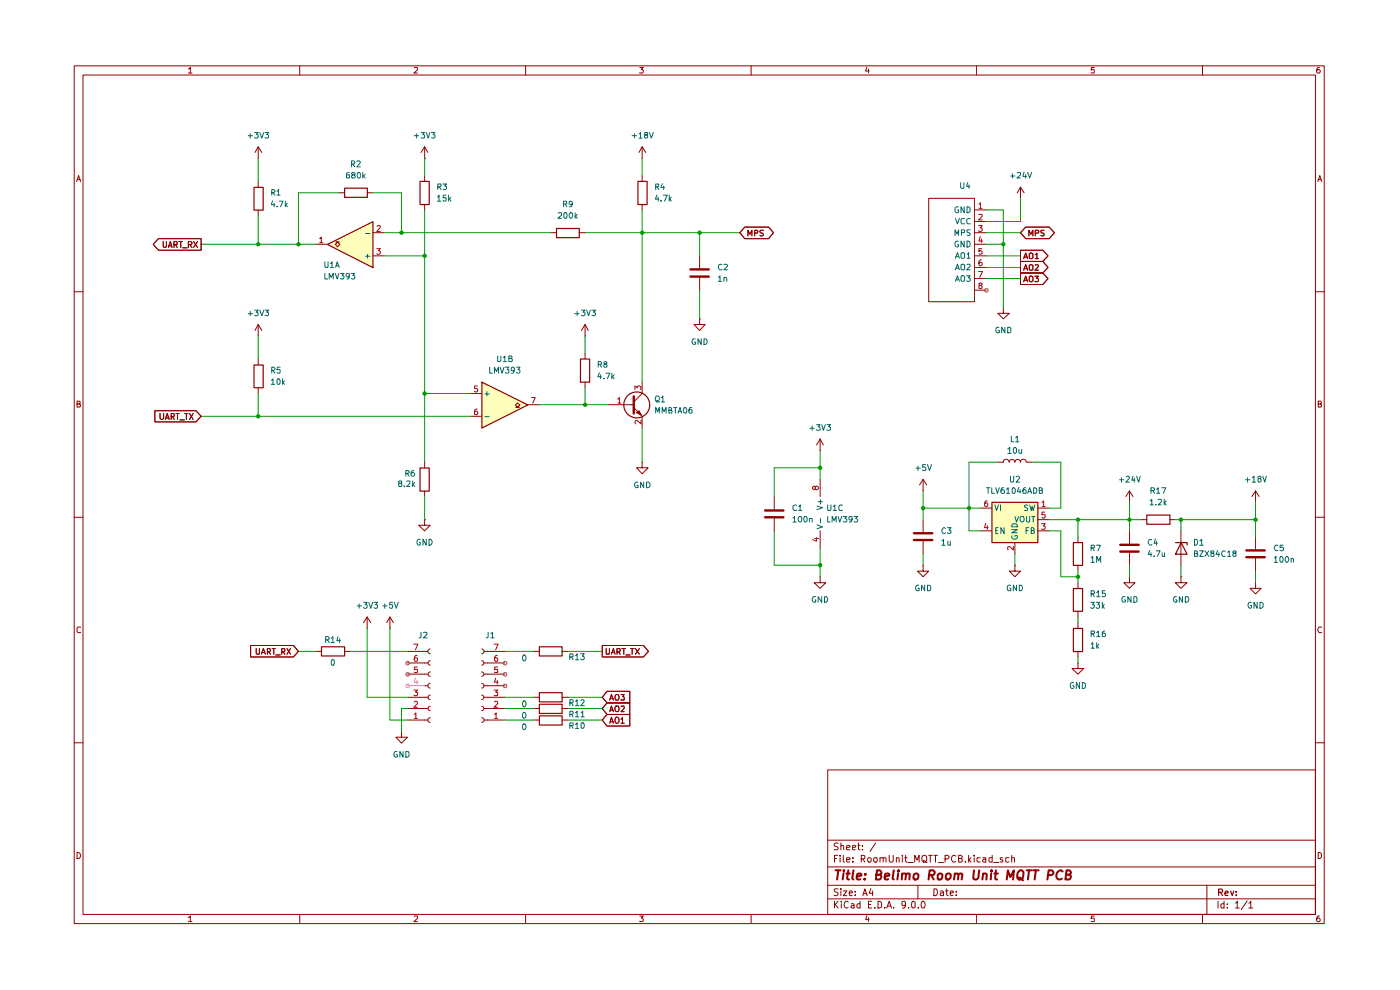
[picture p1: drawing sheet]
<svg xmlns="http://www.w3.org/2000/svg" width="297mm" height="210mm" viewBox="0 0 297 210" stroke-linecap="round" stroke-linejoin="round" font-family="sans-serif">
<g fill="none" stroke="#910000" stroke-width=".21">
<path d="M15.7 14h265.2v181.9h-265.2zM17.6 15.9h261.5v178.1h-261.5zM40 14.6l.4-.3v1.2M40 15.5h.7M63.6 14v1.9M87.9 14.4l.6-.1 .1 .5-.8 .7h.8M111.5 14v1.9M135.7 14.3h.8l-.4 .4 .4 .3-.1 .4h-.7M159.3 14v1.9M183.9 14.2l-.3 .9h.8M184.2 14.6v.9M207.2 14v1.9"/>
<path d="M232.2 14.3h-.6l-.1 .6 .1-.2h.4l.2 .2v.5h-.7M255.1 14v1.9M279.9 14.3a.55 .55 0 0 0-.6 .5l.2 .7h.4l.2-.3v-.2l-.3-.3h-.2l-.3 .3M16.3 38.5l.4-1.2 .4 1.2M16.4 38.1h.6M279.6 38.5l.4-1.2 .4 1.2M279.7 38.1h.5M15.7 61.9h1.9M279.1 61.9h1.8M16.3 85.7h.6v-.5l-.6-.1v1.3h.5l.3-.5-.3-.2M279.7 85.7h.5l.1-.4-.2-.2h-.4v1.3h.5l.1-.1v-.5l-.2-.1M15.7 109.7h1.9"/>
<path d="M279.1 109.7h1.8M17.1 133.1l-.6-.1-.2 .3v.6l.2 .3 .6-.1M280.3 133.1l-.5-.1-.2 .5 .2 .7 .5-.1M15.7 157.6h1.9M279.1 157.6h1.8M175.6 163.3h103.5v30.7h-103.5zM175.6 178.2h103.5M177.8 178.9l-.6-.1-.2 .4v.2a.56 .56 0 0 1 .6 .2 .56 .56 0 0 1 0 .7h-.6M178.4 179.5l.2-.2 .4 .2v.8M178.4 178.8v1.5M179.6 179.8l.7-.1v-.3l-.5-.1-.2 .2 .1 .8h.6M180.8 179.8l.7-.1-.1-.4h-.4l-.2 .2v.6l.1 .2h.5"/>
<path d="M181.9 179.3h.6M182.1 178.8v1.3l.1 .2h.3M183 179.4v.1M185.8 178.8l-1.2 1.8M16.3 180.8a.65 .65 0 0 1 .8 .7 .65 .65 0 0 1-.8 .6zM40 194.6l.4-.3v1.2M40 195.5h.7M63.6 194v1.9M87.9 194.4l.6-.1 .1 .5-.8 .7h.8M111.5 194v1.9M135.7 194.3h.8l-.4 .4 .4 .3-.1 .4h-.7M159.3 194v1.9"/>
<path d="M175.6 190.7h103.5M175.6 187.8h103.5M175.6 183.9h103.5M177 191.2v1.4M177 182.1h.5M177.2 191.9l.6 .7M177.7 181.4h-.7v1.5M177.8 188.5l-.8 .1v.5l.6 .2 .2 .4-.3 .3-.5-.1M177.8 191.2l-.8 .8M178.2 181.4v.2M178.2 181.9v1M178.4 188.5v.1"/>
<path d="M178.4 189v1M178.5 191.2v.1M178.5 191.7v.9M178.9 189h.8l-.8 1h.8M178.9 181.4v1.2l.3 .3M179.6 182.4l.7-.1v-.4h-.6l-.1 .2 .1 .7h.6M179.9 191.3a.7 .7 0 0 0-.9 .5 .7 .7 0 0 0 .6 .8l.3-.1M180.2 189.5l.6-.2-.1-.3-.4 .1-.1 .6 .1 .3 .5-.1M180.6 191.8l.4-.1 .2 .2v.7M180.9 182.7v.2M180.9 181.9v.2M181.2 192l-.7 .3 .2 .3 .5-.1"/>
<path d="M181.4 189.8v.2M181.4 189.1v.1M182.5 191.8a.45 .45 0 0 0-.7 .1l.1 .6h.6M182.5 191.2v1.4M182.7 182.2l.7-.1 .1-.5-.3-.2h-.5v1.5M183 180.2v.1M183 190l.5-1.5 .5 1.5M183 182.2l.5 .7M183.1 189.6h.8M183.9 194.2l-.3 .9h.8M184.1 182h.6l.1 .6-.2 .3h-.3l-.2-.3zM184.2 194.6v.9"/>
<path d="M184.2 191.9h.5M184.7 188.5l-.3 1h.8M184.9 191.2h-.7v1.4h.7M185.1 189v1M185.4 182l.6-.1v.9a.45 .45 0 0 1-.7-.2zM185.6 192.5v.1M186.3 191.2h.3l.4 .3v.8l-.4 .3h-.3zM186.7 182l.6-.1 .1 1M186.7 181.9v1M187.4 182.1v-.2h.5l.1 1M187.7 192.5v.1M188.1 192.6l.5-1.4 .5 1.4"/>
<path d="M188.3 192.2h.7M188.6 181.4v1.2l.3 .3h.3l.3-.3v-1.2M189.6 192.5v.1M190.2 182l.5-.1 .1 1M190.2 181.9v1M191.4 181.4v.2M191.4 181.9v1M191.9 181.9h.5M192.1 191.9l-.2 .2-.6-.2v-.6l.3-.1 .4 .1a1.05 1.05 0 0 1-.3 1.3h-.3M192.1 181.4v1.2l.3 .3M192.6 183h1.1M192.8 192.5v.1"/>
<path d="M193.5 191.3l.3-.1 .3 .2v1.1h-.6zM194.1 182.9v-1.5l.5 1.1 .4-1.1v1.5M194.7 187.8v2.9M194.8 192.5v.1M195.6 191.3l.1-.1a.75 .75 0 0 1 .6 .7 .75 .75 0 0 1-.6 .7l-.3-.5zM195.7 181.6l.2-.2a.57 .57 0 0 1 .7 .5l-.1 .7-.2 .3h-.4a1.01 1.01 0 0 1-.2-1.3zM195.9 182.5l.8 .5M197 181.4h.8M197.4 181.4v1.5M198.1 188.5h.5a.83 .83 0 0 1 .2 .9 .83 .83 0 0 1-.7 .6zM198.1 181.4h.8M198.5 181.4v1.5"/>
<path d="M199 183h1.1M199.5 189.1h.6v.9M200.1 189.3l-.6 .2v.4h.6M200.5 182.2l.7-.1 .1-.4-.3-.3h-.5v1.5M200.6 189h.6M200.8 188.5v1.2l.4 .3M201.6 189.5l.7-.2-.1-.2-.4-.1-.2 .2 .1 .7h.5M202.7 181.6a.61 .61 0 0 0-.9 .2 .61 .61 0 0 0 .2 .8l.4 .3 .3-.2M202.9 189.8v.2M202.9 189.1v.1M203.4 182.1l.6-.1 .1-.3-.3-.3h-.4v1.5h.5l.2-.2v-.4l-.3-.2M204.8 182.7v.2"/>
<path d="M205.5 181.4v1.5M205.6 182.3l.4 .6M206 181.9l-.5 .6M206.7 181.4v.2M206.7 181.9v1M207.2 194v1.9M207.9 181.9h-.6v.3v.6h.6M208.5 181.9h.6v1M209.1 182.3h-.4l-.3 .2 .3 .4 .4-.1M210.5 181.9l-.7 .1v.7l.3 .2 .4-.1M210.5 181.4v1.5M210.8 183h1.1"/>
<path d="M212.7 181.9h-.4l-.1 .2 .1 .3 .4 .1v.3h-.5M214 181.9l-.6 .1v.7l.2 .2 .4-.1M214.6 182l.5-.1 .1 1M214.6 181.4v1.5M232.2 194.3h-.6l-.1 .6 .1-.2h.4l.2 .2v.5h-.7M255.1 194v1.9M256 187.8v6.2M258.4 191.2v1.4M259.7 191.8l-.5-.1-.2 .2 .1 .6h.6M259.7 191.2v1.4M260.3 192.5v.1M260.3 191.8v.1"/>
<path d="M262.1 191.6l.4-.4v1.4M262.1 192.6h.8M264.6 191.1l-1.3 1.9M264.9 191.6l.4-.2v-.2v1.4M264.9 192.6h.9M279.7 180.8h.3l.3 .4v.6l-.3 .3h-.3zM279.9 194.3a.55 .55 0 0 0-.6 .5l.2 .7h.4l.2-.3v-.2l-.3-.3h-.2l-.3 .3"/>
</g>
<path d="M258.5 189.3h.7l.2-.3-.1-.3-.8-.1v1.3M258.9 189.3l.5 .6M259.9 189.5l.7-.1-.2-.4-.4 .1-.1 .7 .1 .1h.5M261.1 189l.3 .9 .3-.9M262.3 189.9h.1M262.3 189.1v.2" fill="none" stroke="#910000" stroke-width=".25"/>
<g fill="none" stroke="#910000" stroke-width=".42">
<path d="M177.2 184.6h1.1M177.8 184.6l-.2 2M178.9 185.3l-.1 1.3M179 184.6v.3M179.5 185.3h.8M180 184.6l-.3 1.7 .4 .3M181.1 184.6l-.3 1.7 .3 .3M181.7 186l1.1-.3-.1-.3a.6 .6 0 0 0-.9 .1v1h.7M183.4 186.4v.2M183.6 185.4l.1 .1h-.2l.1-.1-.1 .1M185.9 185.5h.7l.3-.1 .1-.4-.4-.4h-.5l-.3 2h.8l.2-.2a.48 .48 0 0 0 .2-.5 .48 .48 0 0 0-.4-.4M187.7 186l1-.3-.1-.3a.6 .6 0 0 0-.9 .1v1h.7"/>
<path d="M189.6 184.6l-.2 1.7 .2 .3M190.5 185.3l-.1 1.3M190.6 184.6l-.1 .2h.2l-.1-.2-.1 .3M191.4 185.5l.1-.1a.48 .48 0 0 1 .7 .1l-.1 1.1M191.4 185.3l-.1 1.3M192.2 185.5l.3-.2 .5 .1-.1 1.2M193.9 185.5l.4-.2 .4 .1 .2 .2-.1 .6a.55 .55 0 0 1-.5 .4 .55 .55 0 0 1-.5-.4zM197.1 185.6l1-.1 .2-.5-.1-.1-.2-.3h-.8l-.2 2M197.6 185.6l.5 1M198.9 185.6l.4-.3 .6 .2v.7l-.2 .3-.5 .1-.3-.2zM200.8 185.5l.6-.2 .3 .3-.1 .6-.4 .4-.4-.1-.2-.3zM202.6 185.5l.2-.2 .4 .1v1.2"/>
<path d="M202.6 185.3l-.2 1.3M203.3 185.5a.47 .47 0 0 1 .4-.2 .47 .47 0 0 1 .5 .2l-.2 1.1M206.6 184.6l-.1 1.6 .1 .3a.65 .65 0 0 0 1-.3l.1-1.6M208.6 185.5l.2-.2 .5 .1v1.2M208.6 185.3l-.2 1.3M210.3 185.3l-.1 1.3M210.4 184.6v.3M210.9 185.3h.8M211.3 184.6l-.2 1.7 .4 .3M213.6 186.6l.2-2 .5 1.5 .8-1.5-.2 2M216 185l.4-.4h.4a1.26 1.26 0 0 1-.3 2 .6 .6 0 0 1-.7-.6zM216.1 186.1l.3 .1 .6 .5"/>
<path d="M217.8 184.6h1.1M218.3 184.6l-.2 2M219.2 184.6h1.1M219.7 184.6l-.2 2M222.3 185.6l.9-.1 .3-.2-.1-.4-.3-.3h-.6l-.3 2M225.4 184.9l-.3-.3a.99 .99 0 0 0-1 .9 .99 .99 0 0 0 .7 1.1l.5-.2M226.1 185.5h.7l.4-.3-.3-.6h-.6l-.3 2h.8l.2-.2a.48 .48 0 0 0 .2-.5 .48 .48 0 0 0-.4-.4"/>
</g>
<g fill="#ffb">
<path d="M210.4 106.5h9.7v8.6h-9.7z"/>
<path d="M102.2 81l9.7 4.8-9.7 5z"/>
<path d="M69.4 51.8l9.7-4.8v9.7z"/>
</g>
<g fill="none" stroke="#910000" stroke-width=".21">
<path d="M33.6 50.6h9.1v2.5h-9.1l-1.1-1.3zM34.6 51.2v1l.3 .3 .4-.3v-1M35.7 52.5l.4-1.3 .4 1.3M35.8 52.2h.6M36.9 51.9l.7-.1v-.4l-.2-.2h-.5v1.3M37.3 51.9l.3 .6M37.9 51.2h.8M38.4 51.2v1.3M38.8 52.6h.9M40 51.9l.6-.1 .1-.3-.2-.3h-.5v1.3M40.3 51.9l.4 .6M41.1 51.2l.8 1.3"/>
<path d="M41.9 51.2l-.8 1.3M54.8 71.3h.1M54.8 68.8v2.5M54.8 76.1v1.3M54.8 68.8l-.7 1.3M54.8 68.8l.7 1.3M32.8 87.1h8.8l1.1 1.2-1.1 1.2h-8.8zM33.9 87.7v1l.3 .3h.3l.2-.3v-1M35 89l.5-1.3 .4 1.3M35.2 88.6h.6M36.3 88.4l.6-.1v-.5l-.6-.1v1.3M36.6 88.4l.4 .6"/>
<path d="M37.3 87.7h.7M37.7 87.7v1.3M38.2 89.1h.9M39.2 87.7h.7M39.5 87.7v1.3M40.2 87.7l.8 1.3M41 87.7l-.8 1.3M54.8 82.2v1.3M90.1 98v1.2M99.8 83.5h2.4M99.8 88.3h2.4M109.3 86.4h.5l-.5-.5 .5-.4 .5 .4-.5 .5h.5"/>
<path d="M111.9 85.8h2.5M133.9 85.8h.5M134.4 86.4l1.8 1.9M136.2 98v1.2h1.3l-1.3 1.3-1.2-1.3h1.2M136.2 98h.1M136.2 83.5l-1.8 1.8M90.1 110.2v1.2h1.2l-1.2 1.2-1.3-1.2h1.3M90.1 110.2h.1M90.1 104.1v1.2M164.3 105.3v2.7M164.3 110v2.6M174 101.7v3.6"/>
<path d="M174 112.6v3.6M195.8 104.1h.1M195.8 119.9v1.3h1.2l-1.2 1.1-1.2-1.1h1.2M195.8 119.9h.1M195.8 101.7l-.7 1.2M195.8 101.7l.8 1.2M195.8 101.7v2.4M195.8 110.2v2.7M195.8 114.8v2.7M208 107.8h2.4M208 112.6h2.4M215.3 119.9v1.3h1.2l-1.2 1.1-1.2-1.1h1.2"/>
<path d="M215.3 119.9h.1M215.3 115.1v2.4M220.1 107.8h2.5M220.1 112.6h2.5M220.1 110.2h2.5M228.7 113.9v1.2M228.7 119.9v1.3M239.6 106.5h.1M239.6 104.1v2.4M239.6 112.6v2.7M239.6 117.3v2.6M239.6 104.1l-.8 1.2"/>
<path d="M239.6 104.1l.8 1.2M242.1 110.2h1.1M248.2 110.2h1.1M250.5 112.6v7.3M266.4 106.5h.1M266.4 104.1l-.8 1.2M266.4 104.1l.7 1.2M266.4 104.1v2.4M266.4 113.9v2.6M266.4 118.4v2.8M53.2 136.9h9l1.1 1.3-1.1 1.2h-9zM54.4 137.6v1l.1 .2 .5-.1v-1.1"/>
<path d="M55.5 138.8l.4-1.2 .4 1.2M55.6 138.4h.5M56.7 138.3h.4l.3-.3-.1-.3-.6-.1v1.2M57 138.3l.4 .5M57.7 137.6h.7M58.1 137.6v1.2M58.5 138.9h.9M59.8 138.3l.6-.1v-.5l-.6-.1v1.2M60 138.3l.4 .5M60.9 137.6l.7 1.2M61.6 137.6l-.7 1.2M67 138.2h1.2"/>
<path d="M73.1 138.2h1.1M77.9 133.3h.1M77.9 130.9l-.8 1.2M77.9 130.9l.8 1.2M77.9 130.9v2.4M82.7 133.3h.1M82.7 130.9l-.7 1.2M82.7 130.9l.8 1.2M82.7 130.9v2.4M86.4 138.2h4.4M91.3 137.7a.51 .51 0 0 0-.5 .5 .51 .51 0 0 0 .5 .5M102.2 137.7a.51 .51 0 0 1 .5 .5 .51 .51 0 0 1-.5 .5"/>
<path d="M102.7 138.2h4.4M113.2 138.2h1.2M119.2 138.2h1.3M127.8 136.9h8.7l1.1 1.3-1.1 1.2h-8.7zM128.6 137.6l.1 1.2h.5l.1-1.2M129.7 138.8l.4-1.2 .4 1.2M129.8 138.4h.6M130.9 138.3h.5l.2-.2v-.4l-.7-.1v1.2M131.2 138.3l.4 .5M131.9 137.6h.8M132.3 137.6v1.2M132.8 138.9h.9"/>
<path d="M133.8 137.6h.7M134.1 137.6v1.2M134.8 137.6l.8 1.2M135.6 137.6l-.8 1.2M174 122.3v1.3h1.2l-1.2 1.2-1.3-1.2h1.3M174 122.3h.1M228.7 123.6v1.2M228.7 129.6v1.3M228.7 132.1v1.2M228.7 138.2v1.2M239.6 122.3v1.3h1.2l-1.2 1.2-1.2-1.2h1.2M239.6 122.3h.1"/>
<path d="M250.5 122.3v1.3h1.3l-1.3 1.2-1.2-1.2h1.2M250.5 122.3h.1M266.4 123.6v1.2h1.1l-1.1 1.2-1.2-1.2h1.2M266.4 123.6h.1M85.2 155.2v1.2h1.2l-1.2 1.2-1.2-1.2h1.2M85.2 155.2h.1M86.4 152.7h4.4M86.4 147.9h4.4M86.4 150.3h4.4M86.4 143h4.4M86.4 140.6h4.4M90.1 145.5h.7"/>
<path d="M91.3 152.2a.51 .51 0 0 0-.5 .5 .51 .51 0 0 0 .5 .5M91.3 149.8a.47 .47 0 0 0-.5 .5 .47 .47 0 0 0 .5 .4M91.3 147.4a.47 .47 0 0 0-.5 .5 .47 .47 0 0 0 .5 .5M91.3 144.9a.51 .51 0 0 0-.5 .6 .51 .51 0 0 0 .5 .5M91.3 142.5a.47 .47 0 0 0-.5 .5 .47 .47 0 0 0 .5 .5M91.3 140.2a.47 .47 0 0 0-.5 .4 .47 .47 0 0 0 .5 .5M102.2 152.2a.51 .51 0 0 1 .5 .5 .51 .51 0 0 1-.5 .5M102.2 149.8a.47 .47 0 0 1 .5 .5 .47 .47 0 0 1-.5 .4M102.2 147.4a.47 .47 0 0 1 .5 .5 .47 .47 0 0 1-.5 .5M102.2 144.9a.51 .51 0 0 1 .5 .6 .51 .51 0 0 1-.5 .5M102.2 142.5a.47 .47 0 0 1 .5 .5 .47 .47 0 0 1-.5 .5M102.2 140.2a.47 .47 0 0 1 .5 .4 .47 .47 0 0 1-.5 .5"/>
<path d="M102.7 152.7h4.4M102.7 147.9h4.4M102.7 150.3h4.4M102.7 145.5h4.4M102.7 143h4.4M102.7 140.6h4.4M113.2 152.7h1.2M113.2 147.9h1.2M113.2 150.3h1.2M119.2 152.7h1.3M119.2 147.9h1.3M119.2 150.3h1.3"/>
<path d="M128.8 149.1h4.8v2.5h-4.8l-1-1.3zM128.8 151.6h4.8v2.4h-4.8l-1-1.3zM128.8 146.6h4.8v2.5h-4.8l-1-1.2zM129.4 151l.3-1.2 .4 1.2M129.4 153.4l.3-1.3 .4 1.3M129.4 148.5l.3-1.2 .4 1.2M129.5 150.6h.5M129.5 153.1h.5M129.5 148.2h.5M130.6 152.3l.2-.2 .4 .2 .1 .7-.3 .4-.4-.2zM130.6 147.5l.2-.2 .3 .1a.87 .87 0 0 1 0 1.1h-.5l-.1-.3zM130.6 149.8h.5a.77 .77 0 0 1-.1 1.2l-.4-.1a.87 .87 0 0 1 0-1.1z"/>
<path d="M131.7 149.9h.7v.4l-.7 .7h.7M131.7 152.6l.4-.5v1.3M131.7 147.3h.7l-.3 .4 .3 .2v.5h-.7M131.7 153.4h.7M228.7 140.6v1.2h1.2l-1.2 1.2-1.3-1.2h1.3M228.7 140.6h.1"/>
</g>
<path d="M134.4 84.1v3.6M162.3 108.3h3.9M162.3 109.7h3.9M193.9 113.1h3.9M193.9 114.6h3.9M237.7 115.6h3.9M237.7 117h3.9M264.4 116.8h3.9M264.4 118.2h3.9" fill="none" stroke="#910000" stroke-width=".51"/>
<g fill="none" stroke="#b90000" stroke-width=".21">
<path d="M101.3 81.9h-.6v.6l.4-.1 .2 .2v.5h-.5l-.1-.1M101.3 86.8l-.6 .2 .1 .9a.36 .36 0 0 0 .5-.2v-.2l-.2-.3-.4 .3M112.8 84.3h.7l-.5 1.2M172.8 114.2h.8M173 103.4l.1-.3h.3l.2 .3v.2l-.2 .3-.4-.2v-.3l-.3-.3-.3 .3v.2l.2 .3 .4-.3M173.2 114v.8l-.8-.3M209.1 111l-.2 .9h.7M209.5 106.3h-.5l-.1 .9a.35 .35 0 0 0 .3 .2 .35 .35 0 0 0 .3-.2v-.3a.35 .35 0 0 0-.3-.2 .35 .35 0 0 0-.3 .2M209.5 111.5v.8M215 115.9v.8l-.9-.8-.3 .2 .1 .5M221 111.1h.7l-.4 .5 .4 .2v.3l-.1 .2-.6-.1M221.1 106.6l.3-.3v1.1"/>
<path d="M221.1 107.4h.6M221.7 108.6h-.6v.6l.5-.1 .1 .5-.2 .3-.4-.2M87.8 136.6h.8l-.5 1.2M88.5 139a.72 .72 0 0 0-.6 .5 .72 .72 0 0 0 .2 .8l.5-.2-.1-.5a.36 .36 0 0 0-.6 .2M104.8 136.6h.9l-.5 1.2M105.5 139a.72 .72 0 0 0-.6 .5 .72 .72 0 0 0 .3 .8l.4-.2v-.5l-.4-.1-.3 .3M87.8 146.4h.8l-.5 .4 .5 .1v.6h-.8M87.9 151.6l.3-.4v1.2M87.9 148.9l.4-.1 .3 .1v.4l-.8 .7h.8M87.9 152.4h.7M88.6 141.5h-.6l-.1 .6 .6-.1 .1 .6h-.7M104.8 146.4h.8l-.4 .4 .4 .1v.6h-.8"/>
<path d="M104.9 151.6l.3-.4v1.2M104.9 148.9l.2-.1h.3l.2 .1v.4l-.8 .7h.8M104.9 152.4h.7M105.2 143.8l-.3 .9h.8M105.5 144.4v.7M105.6 141.5h-.6l-.1 .6 .6-.1 .1 .6h-.7"/>
</g>
<g fill="none" stroke="#006665" stroke-width=".21">
<path d="M102.9 83.6h.9M102.9 88.4h.9M103.3 83.1v.9M173.3 107.4l1.2 .3-1.2 .4M173.3 111.3l1.2 .5-1.2 .4M173.6 106.4h.9M174.1 106v.9M174.1 110v.9M211.1 107.1l.3 1.2 .4-1.2M211.2 112.5h.4M211.7 111.9h-.5v1.3h.5M212.3 107.1v1.2"/>
<path d="M213 111.9v1.3l-.7-1.3v1.3M214.6 112.3h1.2l-1.2 .7h1.2M214.7 113.6a.61 .61 0 0 0 .3 .8 .61 .61 0 0 0 .8-.3v-.5h-.5v.2M214.7 111.3a.72 .72 0 0 1 1.1 0v.5h-1.2zM215.3 109.6l.3 1.1 .5-1.1M216.6 109.6h.5l.2 .4-.1 .6-.3 .1h-.3l-.2-.4zM217.7 112.5h.4M217.8 109.6v.9l.2 .2h.4v-1.1M218 107.2l-.4-.1-.3 .3 .3 .3 .4 .2v.3l-.7 .1M218.3 111.9h-.6v1.3M218.4 107.1l.4 1.2 .1-.9 .3 .9 .3-1.2M218.8 112.5h.5v-.5l-.5-.1v1.3h.4l.3-.4-.4-.3"/>
<path d="M218.9 109.6h.6M219.2 109.6v1.1"/>
</g>
<g fill="none" stroke="#910000" stroke-width=".25">
<path d="M53.9 77.4h1.9v4.9h-1.9zM89.1 99.3h2v4.9h-2zM102.2 81.1l9.8 4.8-9.8 4.9zM210.4 106.6h9.8v8.5h-9.8zM227.7 115.1h2v4.8h-2zM243.3 109.3h4.9v1.9h-4.9zM249.4 115.1h2.4v.5M250.6 115.1l1.2 2.5h-2.4zM68.2 137.2h4.9v1.9h-4.9zM114.4 137.2h4.9v1.9h-4.9zM227.7 133.3h2v4.9h-2zM227.7 124.8h2v4.9h-2z"/>
<path d="M114.4 151.8h4.9v2h-4.9zM114.4 146.9h4.9v2h-4.9zM114.4 149.4h4.9v1.9h-4.9z"/>
<circle cx="135.1" cy="85.9" r="2.75"/>
</g>
<path d="M86.4 145.5h3.7M88.1 143.8l-.2 .9h.7M88.5 144.4v.7" fill="none" stroke="#f0f" stroke-width=".21"/>
<path d="M135.1 87.6l.5-.4 .5 .9z" fill="#910000"/>
<g fill="none" stroke="#910000" stroke-width=".21">
<path d="M54.8 33.6h.1M54.8 31.2v2.4M54.8 38.4v1.3M54.8 31.2l-.7 1.1M54.8 31.2l.7 1.1M90.1 33.6h.1M90.1 31.2v2.4M90.1 37.3v1.1M90.1 31.2l-.8 1.1M90.1 31.2l.7 1.1M136.2 33.6h.1M136.2 31.2v2.4"/>
<path d="M136.2 37.3v1.1M136.2 31.2l-.7 1.1M136.2 31.2l.8 1.1M216.5 39.7l-.7 1.2M216.5 39.7l.8 1.2M216.5 39.7v2.4M33.6 50.6h9.1v2.5h-9.1l-1.1-1.3zM34.6 51.2v1l.3 .3 .4-.3v-1M35.7 52.5l.4-1.3 .4 1.3M35.8 52.2h.6M36.9 51.9l.7-.1v-.4l-.2-.2h-.5v1.3M37.3 51.9l.3 .6"/>
<path d="M37.9 51.2h.8M38.4 51.2v1.3M38.8 52.6h.9M40 51.9l.6-.1 .1-.3-.2-.3h-.5v1.3M40.3 51.9l.4 .6M41.1 51.2l.8 1.3M41.9 51.2l-.8 1.3M54.8 44.5v1.2M67 51.8h2.4M71.2 51.3h.4l-.4 .6 .4 .5 .5-.5-.5-.6h.5M71.8 40.9h1.3M77.9 40.9h1.2"/>
<path d="M79.1 49.4h2.4M79.1 54.3h2.4M90.1 43.3v1.2M116.8 49.4h1.2M122.8 49.4h1.3M136.2 43.3v1.2M148.4 54.3v2.7M148.4 58.8v2.7M158 48.2h5.1l1 1.2-1 1.2h-5.1l-1-1.2zM158.7 50v-1.2l.4 .9 .4-.9v1.2M160.1 49.4h.5l.2-.4-.2-.2h-.5v1.2M162 48.8h-.6l-.2 .2 .3 .4h.2l.3 .3-.1 .3h-.7"/>
<path d="M197 42.1h9.8v21.9h-9.8zM206.8 49.4h2.4M206.8 54.3h2.4M206.8 51.8h2.4M206.8 44.5h2.4M206.8 47h2.4M206.8 56.7h2.4M206.8 59.1h2.4M216.5 55.5h4.7l1.1 1.2-1.1 1.2h-4.7zM216.5 57.9h4.7l1.1 1.2-1.1 1.3h-4.7zM216.5 42.1h.1M216.5 53.1h4.7l1.1 1.2-1.1 1.2h-4.7z"/>
<path d="M217.2 57.3l.4-1.2 .4 1.2M217.2 59.8l.4-1.2 .4 1.2M217.2 54.9l.4-1.2 .4 1.2M217.3 57h.5M217.3 59.4h.5M217.3 54.5h.5M217.6 48.2h5l1.1 1.2-1.1 1.2h-5l-1.1-1.2zM218.3 50v-1.2l.4 .9 .4-.9v1.2M218.4 56.3l.2-.2 .5 .2v.8l-.2 .2h-.4l-.1-.2zM218.4 58.8l.1-.2h.4l.2 .2v.8l-.2 .2-.5-.2zM218.4 53.8l.2-.1 .5 .1v.9l-.2 .2h-.4l-.1-.2zM219.5 58.6h.8l-.4 .4 .4 .3-.1 .4h-.7"/>
<path d="M219.6 56.2l.4-.1 .3 .4-.8 .8h.8M219.6 49.4h.6l.2-.4-.2-.2h-.6v1.2M219.6 54l.4-.3v1.2M219.6 54.9h.7M221.5 48.8h-.6l-.1 .2 .1 .4 .6 .2v.4h-.7M124.1 71.3h.1M124.1 68.8l-.7 1.3M124.1 68.8l.7 1.3M124.1 68.8v2.5M124.1 74.9v1.2M148.4 67.6v1.2h1.2l-1.2 1.3-1.2-1.3h1.2M148.4 67.6h.1"/>
<path d="M206.8 61.5h2.4M212.8 65.2v1.3h1.3l-1.3 1.1-1.1-1.1h1.1M212.8 65.2h.1M32.8 87.1h8.8l1.1 1.2-1.1 1.2h-8.8zM33.9 87.7v1l.3 .3h.3l.2-.3v-1M35 89l.5-1.3 .4 1.3M35.2 88.6h.6M36.3 88.4l.6-.1v-.5l-.6-.1v1.3M36.6 88.4l.4 .6M37.3 87.7h.7M37.7 87.7v1.3M38.2 89.1h.9"/>
<path d="M39.2 87.7h.7M39.5 87.7v1.3M40.2 87.7l.8 1.3M41 87.7l-.8 1.3M124.1 81v1.2M128.9 85.8h5M135 87.5l.5-.4 .6 1zM136.2 81v2.5M136.2 88.3v2.5M174 95.6h.1M174 93.1l-.8 1.3M174 93.1l.7 1.3"/>
<path d="M174 93.1v2.5M214.1 98a.64 .64 0 0 0-.7-.6 .64 .64 0 0 0-.6 .6h-1.1M214.1 98a.59 .59 0 0 1 .6-.6 .59 .59 0 0 1 .6 .6 .59 .59 0 0 1 .6-.6 .59 .59 0 0 1 .6 .6M216.4 98a.64 .64 0 0 1 .7-.6 .64 .64 0 0 1 .6 .6M217.8 98h1.1M53.2 136.9h9l1.1 1.3-1.1 1.2h-9zM54.4 137.6v1l.1 .2 .5-.1v-1.1M55.5 138.8l.4-1.2 .4 1.2M55.6 138.4h.5M56.7 138.3h.4l.3-.3-.1-.3-.6-.1v1.2M57 138.3l.4 .5M57.7 137.6h.7"/>
<path d="M58.1 137.6v1.2M58.5 138.9h.9M59.8 138.3l.6-.1v-.5l-.6-.1v1.2M60 138.3l.4 .5M60.9 137.6l.7 1.2M61.6 137.6l-.7 1.2M127.8 136.9h8.7l1.1 1.3-1.1 1.2h-8.7zM128.6 137.6l.1 1.2h.5l.1-1.2M129.7 138.8l.4-1.2 .4 1.2M129.8 138.4h.6M130.9 138.3h.5l.2-.2v-.4l-.7-.1v1.2M131.2 138.3l.4 .5"/>
<path d="M131.9 137.6h.8M132.3 137.6v1.2M132.8 138.9h.9M133.8 137.6h.7M134.1 137.6v1.2M134.8 137.6l.8 1.2M135.6 137.6l-.8 1.2M128.8 149.1h4.8v2.5h-4.8l-1-1.3zM128.8 151.6h4.8v2.4h-4.8l-1-1.3zM128.8 146.6h4.8v2.5h-4.8l-1-1.2zM129.4 151l.3-1.2 .4 1.2M129.4 153.4l.3-1.3 .4 1.3"/>
<path d="M129.4 148.5l.3-1.2 .4 1.2M129.5 150.6h.5M129.5 153.1h.5M129.5 148.2h.5M130.6 152.3l.2-.2 .4 .2 .1 .7-.3 .4-.4-.2zM130.6 147.5l.2-.2 .3 .1a.87 .87 0 0 1 0 1.1h-.5l-.1-.3zM130.6 149.8h.5a.77 .77 0 0 1-.1 1.2l-.4-.1a.87 .87 0 0 1 0-1.1zM131.7 149.9h.7v.4l-.7 .7h.7M131.7 152.6l.4-.5v1.3M131.7 147.3h.7l-.3 .4 .3 .2v.5h-.7M131.7 153.4h.7"/>
</g>
<g fill="none" stroke="#b90000" stroke-width=".21">
<path d="M67.8 50.6l.4-.3v1.2M67.8 51.5h.7M79.9 52.7h.8l-.4 .5 .4 .2-.1 .4h-.7M80 48l.4-.2 .3 .4-.8 .9h.8M207.6 47.8h.8l-.5 .5 .5 .2v.3l-.3 .3h-.3l-.2-.2M207.6 57.6h.8l-.5 1.2M207.7 43.3l.3-.3v1.2M207.7 45.5h.5l.2 .3-.8 .8h.8M207.7 44.2h.7M207.9 50.2l-.2 .9h.7M208.2 55.1l-.3 .1-.2 .3v.7l.4 .2 .3-.3-.1-.4-.2-.1-.4 .1v.2M208.2 50.7v.8"/>
<path d="M208.3 52.7h-.6v.6l.4-.1 .3 .2-.1 .4h-.6M207.9 60.5l-.2-.1v-.3h.6v.3l-.6 .2 .1 .6 .5-.1 .1-.3-.3-.3M131.1 84.7l.3-.4v1.2M131.1 85.5h.6M134.7 82.6v-.7l.5 .4v-.3h.7l.1 .5-.2 .1M136 89.2v.7l-1-.7-.3 .2 .2 .5"/>
</g>
<path d="M53.9 39.7h1.9v4.9h-1.9zM73.1 39.9h4.8v2h-4.8zM89.1 38.5h2v4.9h-2zM135.3 38.5h2v4.9h-2zM69.5 51.9l9.6-4.9v9.8zM118.1 48.5h4.8v1.9h-4.8zM123.1 76.2h2v4.9h-2z" fill="none" stroke="#910000" stroke-width=".25"/>
<path d="M146.5 57.1h3.9M146.5 58.7h3.9" fill="none" stroke="#910000" stroke-width=".51"/>
<g fill="none" stroke="#006665" stroke-width=".21">
<path d="M77.6 54.4h.9M77.6 49.5h.9M78 53.9v.9M202.6 50v-1.2l.4 .8 .4-.8v1.2M202.7 46.3l.4 1.2 .4-1.2M202.7 54.8l.4-1.2 .4 1.2M202.7 57.2l.4-1.2 .4 1.2M202.7 59.7l.4-1.2 .4 1.2M202.8 54.4h.6M202.8 56.9h.6M202.8 59.3h.6M203.3 43.9h-.5l-.2 .3v.6l.2 .2 .3 .1 .3-.1v-.5h-.3"/>
<path d="M203.3 51.2h-.5l-.2 .3v.6l.2 .2 .3 .1 .3-.2v-.3h-.3M203.9 53.8l.2-.2 .5 .2v.8l-.1 .2h-.5l-.1-.2zM203.9 56.2l.2-.2 .5 .2v.9l-.1 .1h-.5l-.1-.1zM203.9 58.7l.1-.2h.5l.1 .2v.8l-.2 .2-.5-.2zM204 49.4h.6v-.6h-.6v1.2M204.6 43.9v1.2l-.7-1.2v1.2M204.6 51.1v1.3l-.7-1.3v1.3M204.6 46.4a.46 .46 0 0 0-.7 .2v.6l.1 .3 .6-.1M205.1 58.5h.7l-.4 .4 .3 .1v.6h-.6M205.1 43.9a.64 .64 0 0 1 .7 .6 .64 .64 0 0 1-.7 .6zM205.1 51.1a.64 .64 0 0 1 .7 .7 .64 .64 0 0 1-.7 .6zM205.1 53.9l.4-.3v1.2"/>
<path d="M205.1 56.1l.5-.1 .2 .4-.7 .8h.7M205.1 54.8h.7M205.8 46.4l-.2-.1a.67 .67 0 0 0-.5 .5 .67 .67 0 0 0 .2 .7l.5-.1M205.8 48.8h-.7v.4l.7 .4-.2 .4-.5-.1"/>
</g>
<g fill="none" stroke="#090" stroke-width=".21">
<path d="M54.8 33.6v4.8M90.1 33.6v3.7M136.2 33.6v3.7M42.7 51.8h24.3M54.8 45.7v6.1M71.8 40.9h-8.5v10.9M79.1 40.9h6.1v8.5M81.5 49.4h35.3M81.5 54.3h8.6M90.1 44.5v53.5M124.1 49.4h32.9M136.2 44.5v36.5"/>
<path d="M148.4 49.4v4.9M209.2 49.4h7.3M209.2 51.8h3.6M209.2 54.3h7.3M209.2 59.1h7.3M209.2 56.7h7.3M209.2 44.5h3.6v20.7M216.5 42.1v4.9h-7.3M54.8 71.3v4.8M124.1 71.3v3.6M148.4 61.5v6.1M42.7 88.3h57.1"/>
<path d="M54.8 83.5v4.8M90.1 83.5h9.7M114.4 85.8h14.5M124.1 82.2v3.6M136.2 90.8v7.2M174 99.2h-9.7v6.1M174 95.6v6.1M211.7 98h-6.1v14.6h2.4M218.9 98h6.1v9.8h-2.4M90.1 105.3v4.9M164.3 112.6v7.3h9.7M174 116.2v6.1"/>
<path d="M195.8 104.1v6.1M195.8 117.5v2.4M195.8 107.8h12.2M215.3 117.5v2.4M222.6 112.6h2.4v9.7h3.7M222.6 110.2h19.5M228.7 110.2v3.7M239.6 106.5v6.1M239.6 119.9v2.4M249.3 110.2h17.1M250.5 110.2v2.4M250.5 119.9v2.4"/>
<path d="M266.4 106.5v7.4M63.3 138.2h3.7M74.2 138.2h12.2M77.9 133.3v14.6h8.5M82.7 133.3v19.4h3.7M107.1 138.2h6.1M120.5 138.2h7.3M228.7 121.2v2.4M228.7 130.9v1.2M228.7 139.4v1.2M266.4 121.2v2.4M86.4 150.3h-1.2v4.9"/>
<path d="M107.1 147.9h6.1M107.1 150.3h6.1M107.1 152.7h6.1M120.5 147.9h7.3M120.5 150.3h7.3M120.5 152.7h7.3"/>
</g>
<g fill="#090">
<circle cx="195.8" cy="107.8" r=".47"/>
<circle cx="174" cy="119.9" r=".47"/>
<circle cx="205.6" cy="107.8" r=".47"/>
<circle cx="54.8" cy="88.3" r=".47"/>
<circle cx="124.1" cy="85.8" r=".47"/>
<circle cx="250.5" cy="110.2" r=".47"/>
<circle cx="239.6" cy="110.2" r=".47"/>
<circle cx="228.7" cy="110.2" r=".47"/>
<circle cx="228.7" cy="122.3" r=".47"/>
<circle cx="266.4" cy="110.2" r=".47"/>
<circle cx="90.1" cy="83.5" r=".47"/>
<circle cx="63.3" cy="51.8" r=".47"/>
<circle cx="54.8" cy="51.8" r=".47"/>
<circle cx="136.2" cy="49.4" r=".47"/>
<circle cx="90.1" cy="54.3" r=".47"/>
<circle cx="85.2" cy="49.4" r=".47"/>
<circle cx="148.4" cy="49.4" r=".47"/>
<circle cx="174" cy="99.2" r=".47"/>
<circle cx="212.8" cy="51.8" r=".47"/>
</g>
<g fill="none" stroke="#006665" stroke-width=".21">
<path d="M52.7 28.8h.9M53.1 28.4v.9M54 28.1h.8l-.4 .4 .3 .1v.6h-.7M55.1 28.1l.4 1.2 .5-1.2M56.2 28.1h.8l-.4 .4 .4 .3-.1 .4h-.7M74.1 36.6l-.6 .2v.9l.6 .1v-.7h-.5l-.1 .2M74.6 34.8l.6-.1v-.5l-.6-.1v1.3M74.8 37.1l-.2-.3 .1-.1h.6l.1 .1-.2 .3h-.4l-.2 .2 .2 .5h.4l.2-.5-.3-.2M74.8 34.8l.5 .6M75.7 34.3l.2-.2h.3l.3 .3-.8 1h.8M75.9 36.7l.3-.1 .3 .2v.8l-.2 .2-.4-.1zM77 36.6v1.2"/>
<path d="M77.1 37.3l.4 .5M77.5 37l-.5 .4M87.9 28.8h.9M88.4 28.4v.9M89.3 28.1h.8l-.4 .4 .4 .3-.1 .4h-.7M90.4 28.1l.4 1.2 .4-1.2M91.5 28.1h.8l-.4 .4 .4 .3-.1 .4h-.7M92.9 39.6h.6l.1-.5-.7-.1v1.2M93.1 39.6l.5 .6M94 39h.7l-.4 .5 .4 .2v.4h-.7M134.1 28.8h.9M134.6 28.4v.9"/>
<path d="M135.5 28.4l.4-.3v1.2M135.5 29.3h.7M137 28.6l-.3-.2 .1-.3h.5v.4l-.5 .1-.1 .4a.35 .35 0 0 0 .4 .3 .35 .35 0 0 0 .3-.3l-.1-.4h-.1M137.7 28.1l.5 1.2 .4-1.2M139.1 39.6h.6v-.6h-.6v1.2M139.4 39.6l.4 .6M140.5 38.9l-.3 .9h.8M140.8 39.5v.7M203.8 38.8v1l.2 .2 .5-.1v-1.1M205.3 38.7l-.2 .8h.6M205.6 39.2v.8M214.4 37.3h.9"/>
<path d="M214.8 36.8v1M215.8 36.7h.7v.4l-.8 .7h.8M217.3 36.5l-.3 .9h.8M217.6 37v.8M218 36.6l.4 1.2 .5-1.2M57.7 40.9h.4l.2-.4-.2-.3h-.4v1.2M57.8 42.6l-.2 .8h.7M57.9 40.9l.4 .5M58.2 43.1v.8M58.8 43.8v.1M58.8 40.6h.1l.2-.4v1.2M58.8 41.4h.6"/>
<path d="M59.3 42.7h.7l-.5 1.2M60.5 42.7v1.2M60.6 43.4l.4 .5M61 43.1l-.5 .4M68.9 58v1.2h.6M68.9 55.5l.1 1.2h.5l.1-.1v-1.1M69.8 59.2v-1.2l.5 .8 .4-.8v1.2M70.1 55.9h.2l.1-.4v1.2M70.1 56.7h.7M71.1 58l.4 1.2 .4-1.2M71.2 56.7l.3-1.2 .5 1.2M71.3 56.4h.6"/>
<path d="M72.2 58h.8l-.4 .4 .4 .3-.1 .4h-.7M74.1 58.5l-.2 .3h-.2l-.3-.3 .1-.4h.6v.8l-.5 .3M74.5 58h.8l-.5 .4 .4 .1v.6h-.7M92.8 41.8l.3-.4v1.3M92.8 42.7h.8M94.7 41.4h-.6l-.1 .6h.7v.5l-.2 .2h-.4l-.1-.2M95.2 41.4v1.3M95.3 42.2l.4 .5M95.7 41.8l-.5 .5M118.4 45.2l.6-.1 .1 .5-.7 .7h.7M119.5 43.3h.6l.1-.5-.7-.1v1.2M119.6 45.3l.2-.2h.3a.91 .91 0 0 1 0 1.2l-.5-.2z"/>
<path d="M119.9 43.3l.3 .6M120.8 45.3l.2-.2a.6 .6 0 0 1 .6 .5 .6 .6 0 0 1-.4 .7l-.4-.2zM121.4 43.2l-.2 .2-.4-.1v-.5a.36 .36 0 0 1 .6 .1l-.2 .9-.4 .1M122 45.1v1.2M122.1 45.8l.3 .5M122.4 45.5l-.4 .5M139.4 41.4l-.4 .8h.8M139.6 41.8v.9M140.2 42.5v.2M140.7 41.4h.9l-.6 1.3M142 41.4v1.3M142.1 42.2l.3 .5"/>
<path d="M142.4 41.8l-.4 .5M152.4 58.8l.3-.3v1.2M152.4 59.7h.7M153.2 56.1l-.3-.1a.67 .67 0 0 0-.5 .6 .67 .67 0 0 0 .3 .6l.5-.1M153.6 59l.2-.2 .4 .2v.7M153.6 56.1l.5-.1 .2 .3-.7 .9h.7M153.6 58.8v.9M52.7 66.5h.9M53.1 66v1M54 65.8h.8l-.4 .4 .3 .1v.6h-.7M55.1 65.8l.4 1.2 .5-1.2M56.2 65.8h.8l-.4 .4 .4 .3-.1 .4h-.7"/>
<path d="M57.7 78.6h.4l.2-.5-.2-.2h-.4v1.3M57.9 78.6l.4 .6M59.4 77.9h-.6v.6l.5-.1 .1 .6-.1 .2h-.4l-.1-.2M103.9 77.9v1.3h.6M104.9 79.2v-1.3l.4 .9 .4-.9v1.3M105.6 75.5v1.1l.1 .1h.3l.3-.2v-1M106.1 77.9l.4 1.3 .4-1.3M106.8 75.9l.3-.4v1.2M106.8 76.7h.6M107.2 77.9h.7l-.3 .5 .3 .1v.5l-.1 .2h-.4l-.2-.2M107.9 76h.6l.1-.3-.1-.2h-.6v1.2h.6l.2-.4-.3-.3M109.1 78.4l-.1 .3-.5-.1v-.6l.4-.1 .1 .2a.85 .85 0 0 1-.2 1.1h-.3"/>
<path d="M109.6 77.9h.7l-.4 .5 .3 .1 .1 .4-.2 .3h-.4l-.1-.2M121.9 66.5h.9M122.4 66v1M123.4 65.8h.7l-.4 .4 .4 .3-.1 .4h-.6M124.5 65.8l.4 1.2 .3-1.2M125.6 65.8h.7l-.4 .4 .4 .3-.1 .4h-.6M126.9 77.3h.6l.1-.5-.7-.1v1.2M127.2 79.1l-.4 .8h.8M127.3 77.3l.3 .6M127.4 79.5v.8M128.4 77.2l-.3-.2a.35 .35 0 0 1 .3-.3 .35 .35 0 0 1 .4 .3l-.6 .3v.6h.5l.1-.2v-.2l-.3-.3M128.5 79.2h.9l-.5 1.1"/>
<path d="M129.8 79.2v1.1M130 79.9l.3 .4M130.3 79.5l-.5 .5M147.5 71.9h-.4a.67 .67 0 0 0-.3 .7 .67 .67 0 0 0 .5 .5l.3-.1v-.4h-.3M148.8 71.9v1.2l-.7-1.2v1.2M149.3 71.9h.5a.66 .66 0 0 1 .2 .7 .66 .66 0 0 1-.7 .5zM211.9 69.4h-.4a.61 .61 0 0 0-.3 .8 .61 .61 0 0 0 .8 .3v-.4h-.3M213.2 69.4v1.2l-.7-1.2v1.2M213.8 69.4h.5l.2 .3v.7l-.4 .2h-.3zM57.6 80.7l.3-.4v1.2M57.6 81.5h.6M58.8 80.4h.1a.6 .6 0 0 1 .6 .5 .6 .6 0 0 1-.2 .6h-.4l-.1-.1z"/>
<path d="M59.9 80.3v1.2M60 81.1l.4 .4M60.4 80.8l-.5 .4M87.8 99.8l-.4 .1-.2 .9 .2 .2 .5-.1 .1-.4-.3-.3h-.2l-.3 .3M128.1 80.3h.1M139.1 87.6v-1.2l.4 .9 .4-.9v1.2M139.1 84.2l.3-.2 .3 .1a.8 .8 0 0 1-.2 1.2h-.1a.79 .79 0 0 1-.3-1.1zM139.3 84.9l.6 .4M140.3 84.3h.2l.1-.3v1.3M140.3 85.3h.7M140.5 87.6v-1.2l.4 .9 .4-.9v1.2M141.9 87l.5-.1v-.4l-.5-.1v1.2h.5l.2-.4-.4-.2"/>
<path d="M142.9 86.4h.7M143.3 86.4v1.2M143.8 87.6l.5-1.2 .3 1.2M143.9 87.3h.6M145.1 86.5l.3-.1a.77 .77 0 0 1 .1 1.2h-.3l-.2-.2zM146.7 86.4l-.4 .1-.2 .9 .2 .2 .5-.1v-.5l-.2-.1h-.2l-.3 .2M171.8 90.8h.9M172.3 90.3v1M173.2 90.1h.8l-.4 .4 .4 .3v.3l-.2 .2-.6-.1M174.3 90.1l.4 1.2 .4-1.2M175.4 90.1h.8l-.4 .4 .4 .3v.3l-.2 .2-.6-.1M194.3 99.3h.9"/>
<path d="M194.7 98.9v.9M196.3 98.5h-.6v.6h.6v.6l-.4 .1-.2-.2M196.8 98.5l.4 1.3 .4-1.3M213.8 95.2l.4-.3v1.3M213.8 96.2h.7M214.5 92.5v1.2h.6M215.1 95.1l.3-.2 .2 .3v.7l-.2 .3a.72 .72 0 0 1-.3-1.1zM215.5 92.9l.3-.4v1.2M215.5 93.7h.7M216.2 95.3v.7l.2 .2 .3-.2M216.7 95.3v.9M84.7 102.5l-.1-.4 .6-.1v.4l-.6 .2v.5l.4 .1a.35 .35 0 0 0 .3-.3 .35 .35 0 0 0-.3-.4"/>
<path d="M85.8 103.1v.1M86.1 100.4h.5l.2-.2-.1-.3-.6-.1v1.2M86.3 102.1h.6v.4l-.6 .7h.6M86.4 100.4l.4 .6M87.5 102v1.2M87.6 102.8l.4 .4M88 102.4l-.5 .5M89.2 114.5l-.4-.1-.2 .2v.8a.36 .36 0 0 0 .6 .2v-.5h-.2M90.4 114.4v1.3l-.7-1.3v1.3M91 114.4a.64 .64 0 0 1 .7 .6 .64 .64 0 0 1-.7 .7zM135.3 102.3h-.4a.61 .61 0 0 0-.3 .8 .61 .61 0 0 0 .8 .3v-.4h-.3M136.6 102.3v1.2l-.7-1.2v1.2"/>
<path d="M137.2 102.3h.5a.66 .66 0 0 1 .2 .8 .66 .66 0 0 1-.7 .4zM168.2 109.9l.4-.3v1.1M168.2 110.7h.7M169 107.2l-.3-.1-.5 .3v.6l.3 .3 .5-.1M169.4 109.7l.2-.1h.3a.66 .66 0 0 1-.2 1.1h-.1a.67 .67 0 0 1-.2-1zM169.4 107.4l.4-.3v1.2M169.4 108.3h.7M170.7 109.6h.3l.2 .1v.8l-.3 .2a.84 .84 0 0 1-.2-1.1zM171.7 110.1l.5-.1 .1 .7M171.7 110v.7M175.6 109.6v1.1h.5M175.6 107.1l.1 1.2h.4l.2-.2v-1"/>
<path d="M176.5 110.7v-1.1l.5 .8 .4-.8v1.1M176.8 107.4l.3-.3v1.2M176.8 108.3h.7M177.8 109.6l.3 1.1 .5-1.1M178.7 107.2h-.1a.45 .45 0 0 0-.6 .2v.6l.1 .3 .6-.1M178.9 109.6h.8l-.5 .4 .5 .2-.1 .5h-.7M180.8 110.1l-.3 .2-.3-.1v-.6h.5l.1 .1-.2 1h-.4M181.2 109.6h.7l-.4 .4 .4 .2v.5h-.7M199.8 114.7h.2l.1-.3v1.3M199.8 115.7h.7M200.6 112.1l-.3-.2a.6 .6 0 0 0-.5 .7 .6 .6 0 0 0 .7 .5l.1-.1M201 111.9h.8l-.5 .5 .4 .1 .1 .4-.3 .3h-.3l-.2-.2"/>
<path d="M201.1 114.8v.8l.3 .1 .2-.2M201.6 114.8v.9M209.3 103.5h.7M209.6 103.5v1.1M210.4 103.5v1.1h.6M211.2 103.5l.4 1.1 .4-1.1M212.9 103.5h-.4a.94 .94 0 0 0 0 1.1h.4l.2-.1v-.4l-.3-.2h-.2l-.3 .2M213.5 103.8l.4-.3v1.1M213.5 104.6h.7M214.4 101v1l.2 .3 .5-.3v-1M214.8 103.5h.3a.77 .77 0 0 1 .1 1.1h-.3l-.2-.1zM215.6 101.2l.1-.2h.4l.2 .3-.7 1h.7"/>
<path d="M216.2 103.4l-.4 .9h.8M216.4 103.9v.7M217.6 103.5h-.4l-.2 1 .1 .1h.6v-.5l-.2-.2h-.2l-.3 .2M218 104.6l.4-1.1 .5 1.1M218.2 104.3h.6M219.3 103.5a.66 .66 0 0 1 .6 .4 .66 .66 0 0 1-.2 .7h-.4zM220.5 104.1h.4l.2-.3v-.3h-.6v1.1h.6v-.5h-.2M231.5 118.4l.3-.4v1.3M231.5 116.2h.7v-.5h-.7v1.1M231.5 119.3h.7M231.8 116.2l.4 .6M232.6 115.7h.8l-.5 1.1"/>
<path d="M232.7 119.3v-1.3l.4 1 .4-1v1.3M237.5 101.8h.9M237.9 101.3v1M238.9 101.2l.4-.2 .3 .3-.8 1h.8M240.4 101l-.3 .9h.7M240.6 101.4v.9M241.1 101l.5 1.3 .3-1.3M243.9 116.8l-.3 .8h.7M244 106.3l.3-.4v1.2M244 107.1h.7M244.2 104.1h.6l.1-.2v-.4h-.7v1.1M244.2 117.3v.7"/>
<path d="M244.3 114.6l-.2-.2a.65 .65 0 0 0-.5 .6 .65 .65 0 0 0 .5 .7l.2-.2M244.5 104.1l.4 .5M244.9 117.9v.1M245.1 114.3l-.2 .9h.6M245.2 107v.1M245.3 116.8h.8l-.6 1.2M245.4 103.8l.3-.3v1.1M245.4 104.6h.6M245.4 114.8v.9M245.7 106h.7v.4l-.7 .7h.7M246.5 103.5h.8l-.5 1.1M246.5 117.3l.1 .7 .5-.1"/>
<path d="M247 105.9v1.2M247.1 117.3v.7M247.1 106.7l.3 .4M247.4 106.3l-.4 .5M253.4 117.4h.4l.2-.1v-.4l-.6-.1v1.2h.6l.1-.4-.3-.2M253.4 114.4a.64 .64 0 0 1 .7 .6 .64 .64 0 0 1-.7 .7zM254.5 116.8h.8l-.8 1.2h.8M254.5 114.7l.4-.3v1.3M254.5 115.7h.8M255.6 116.8l.9 1.2M256.5 116.8l-.9 1.2M257.1 117.3h-.2l.1-.4a.36 .36 0 0 1 .6 .2l-.1 .2-.6 .1 .1 .6h.5l.1-.4-.3-.3"/>
<path d="M258.3 116.8l-.3 .8h.7M258.6 117.3v.7M259.9 116.9a.61 .61 0 0 0-.7 .3 .61 .61 0 0 0 .2 .8l.5-.1M260.4 117.2l.4-.4v1.2M260.4 118h.7M261.8 117.3l-.3-.2 .3-.3 .4 .1v.4a.48 .48 0 0 0-.5 .2 .48 .48 0 0 0 0 .5l.5-.1v-.5l-.2-.1M264.2 101.8h1M264.7 101.3v1M265.7 101.3l.3-.3v1.3M265.7 102.3h.7M267 101.5l-.1-.1 .1-.4h.3l.2 .3-.1 .2h-.4l-.1 .2v.4l.1 .2h.3l.2-.3v-.2l-.2-.3M267.9 101l.4 1.3 .3-1.3"/>
<path d="M270.3 118.4h.2l.2-.4v1.3M270.3 119.3h.7M271.1 115.7h-.5a.67 .67 0 0 0-.3 .6 .67 .67 0 0 0 .5 .5h.3M271.5 118.3l.3-.3a.68 .68 0 0 1 .4 .7 .68 .68 0 0 1-.4 .6l-.3-.3zM272.2 115.7h-.6l-.1 .5a.45 .45 0 0 1 .6 0 .45 .45 0 0 1 .1 .6h-.7M272.7 118.3l.3-.3a.68 .68 0 0 1 .4 .7 .68 .68 0 0 1-.4 .6 .77 .77 0 0 1-.3-1zM273.9 118.5l.3-.1 .2 .2v.7M273.9 118.4v.9M69.1 135.7h.5l.2-.4-.2-.3h-.5v1.3M69.4 135.7l.4 .6M70.3 135.4l.3-.4v1.3M70.3 136.3h.6"/>
<path d="M71.7 135l-.2 .9h.7M72 135.5v.8M75.8 128.5h.9M76.2 128.1v.9M77.1 127.8h.8l-.4 .5h.3v.6l-.5 .1-.2-.1M78.2 127.8l.5 1.2 .4-1.2M79.3 127.8h.8l-.4 .5h.3v.6l-.5 .1-.2-.1M81.2 128.5h.9M81.6 128.1v.9M83.3 127.8h-.6l-.1 .6 .6-.1 .1 .6-.2 .1h-.3l-.2-.1M83.6 127.8l.5 1.2 .4-1.2M89.3 134.1v1l-.4 .2"/>
<path d="M89.8 134.2l.5-.1 .3 .3-.8 .9h.8M103.5 134.1v1l-.4 .2M104.1 134.4l.4-.3v1.2M104.1 135.3h.7M111 139a.61 .61 0 0 1 .7 .5 .61 .61 0 0 1-.5 .7 .71 .71 0 0 1-.2-1.2zM120.9 139.4l.7-.1v-.4l-.2-.2h-.5v1.3M121.2 139.4l.4 .6M122.1 139.1l.3-.4v1.3M122.1 140h.7M123.2 138.7h.7l-.4 .5 .4 .1v.4l-.2 .3h-.3l-.2-.2M173.1 126.6h-.6a.61 .61 0 0 0-.2 .7 .61 .61 0 0 0 .8 .4v-.4h-.2M174.3 126.6v1.2l-.7-1.2v1.2"/>
<path d="M174.9 126.6h.4a.66 .66 0 0 1 .3 .7 .66 .66 0 0 1-.7 .5zM194.9 124.2l-.1-.1a.66 .66 0 0 0-.6 .5 .66 .66 0 0 0 .3 .7l.5-.1v-.4h-.3M196.2 124.1v1.2l-.7-1.2v1.2M196.8 124.1l.6 .3v.6l-.1 .3h-.5zM214.4 124.2a.46 .46 0 0 0-.7 .2v.6l.2 .3 .6-.1v-.4h-.3M215.6 124.1v1.2l-.6-1.2v1.2M216.2 124.1a.66 .66 0 0 1 .7 .5 .66 .66 0 0 1-.2 .7h-.5zM231.4 127.8h.8l-.5 .5 .5 .1v.4l-.3 .2h-.3l-.2-.1M231.5 136.6l.3-.3v1.2M231.5 134.4h.6l.1-.5h-.7v1.1M231.5 126l.7-.1v-.4l-.2-.2h-.5v1.3M231.5 137.5h.7"/>
<path d="M231.8 134.4l.4 .6M231.8 126l.4 .6M232.6 127.8h.7l-.4 .5 .4 .1v.5l-.2 .1h-.4l-.1-.1M232.7 134.2l.3-.3v1.1M232.7 125.7l.3-.4v1.3M232.7 136.3v1.2M232.7 135h.6M232.7 126.6h.6M232.7 137.1l.4 .4M233.1 136.6l-.4 .6M233.8 127.8v1.2M233.9 128.5l.4 .5"/>
<path d="M234.3 128.2l-.5 .4M234.4 133.9l-.6 .2v.9h.6l.1-.1v-.4l-.2-.2h-.3l-.2 .2M234.4 125.3h-.6v.6h.6l.1 .4-.2 .3-.5-.2M238.7 126.6h-.5a.61 .61 0 0 0-.2 .8 .61 .61 0 0 0 .8 .3v-.4h-.3M239.9 126.6v1.2l-.6-1.2v1.2M240.5 126.6h.5l.2 .2v.7l-.4 .3h-.3zM249.6 126.6h-.4a.61 .61 0 0 0-.3 .8 .61 .61 0 0 0 .8 .3v-.4h-.3M250.9 126.6v1.2l-.7-1.2v1.2M251.5 126.6h.5a.66 .66 0 0 1 .2 .8 .66 .66 0 0 1-.7 .4zM265.4 127.8h-.1a.6 .6 0 0 0-.6 .6 .6 .6 0 0 0 .7 .5l.1-.5h-.2M266.7 127.8v1.2l-.7-1.2v1.2M267.3 127.8h.2l.5 .3v.6l-.5 .3h-.2z"/>
<path d="M70.4 140h.4a.86 .86 0 0 1-.1 1.1l-.4-.2zM84.2 159.4h-.4a.67 .67 0 0 0-.2 .7 .67 .67 0 0 0 .5 .5l.2-.1v-.4h-.2M85.5 159.4v1.2l-.7-1.2v1.2M86.1 159.4h.5l.2 .3v.6l-.4 .3h-.3zM111 153.6l.4 .1a.66 .66 0 0 1-.2 1.1 .84 .84 0 0 1-.2-1.2zM111 148.8a.61 .61 0 0 1 .7 .4 .61 .61 0 0 1-.5 .7 .71 .71 0 0 1-.2-1.1zM111 151.2l.2-.1a.84 .84 0 0 1 .2 1.2l-.4-.1a.78 .78 0 0 1 0-1zM120.9 153.9h.6l.1-.5-.7-.1v1.2M120.9 149.1h.5l.2-.2v-.3l-.2-.2h-.5v1.3M120.9 151.6h.5l.2-.2v-.4l-.7-.1v1.2M121.2 153.9l.4 .6M121.2 149.1l.4 .6"/>
<path d="M121.2 151.6l.4 .5M122.1 153.7l.3-.4v1.2M122.1 148.8l.3-.4v1.3M122.1 151.2l.3-.3v1.2M122.1 154.5h.7M122.1 149.7h.7M122.1 152.1h.7M123.3 153.5l.1-.2 .4 .1a.66 .66 0 0 1-.3 1.1l-.2-.2zM123.3 148.6l.4-.2 .2 .4-.7 .9h.7M123.3 151.2l.3-.3v1.2M123.3 152.1h.6M227.8 144.9l-.4-.1-.3 .3v.6l.3 .3 .4-.1v-.4h-.2"/>
<path d="M229 144.8v1.2l-.7-1.2v1.2M229.6 144.8a.64 .64 0 0 1 .7 .6 .64 .64 0 0 1-.7 .6z"/>
</g>
<circle cx="86.5" cy="145.5" r=".38" fill="none" stroke="#f3f" stroke-width=".21"/>
<g fill="none" stroke="#b54549" stroke-width=".21">
<circle cx="209.2" cy="61.6" r=".38"/>
<circle cx="86.5" cy="143" r=".38"/>
<circle cx="86.5" cy="140.7" r=".38"/>
<circle cx="107.1" cy="145.5" r=".38"/>
<circle cx="107.1" cy="143" r=".38"/>
<circle cx="107.1" cy="140.7" r=".38"/>
</g>
</svg>
